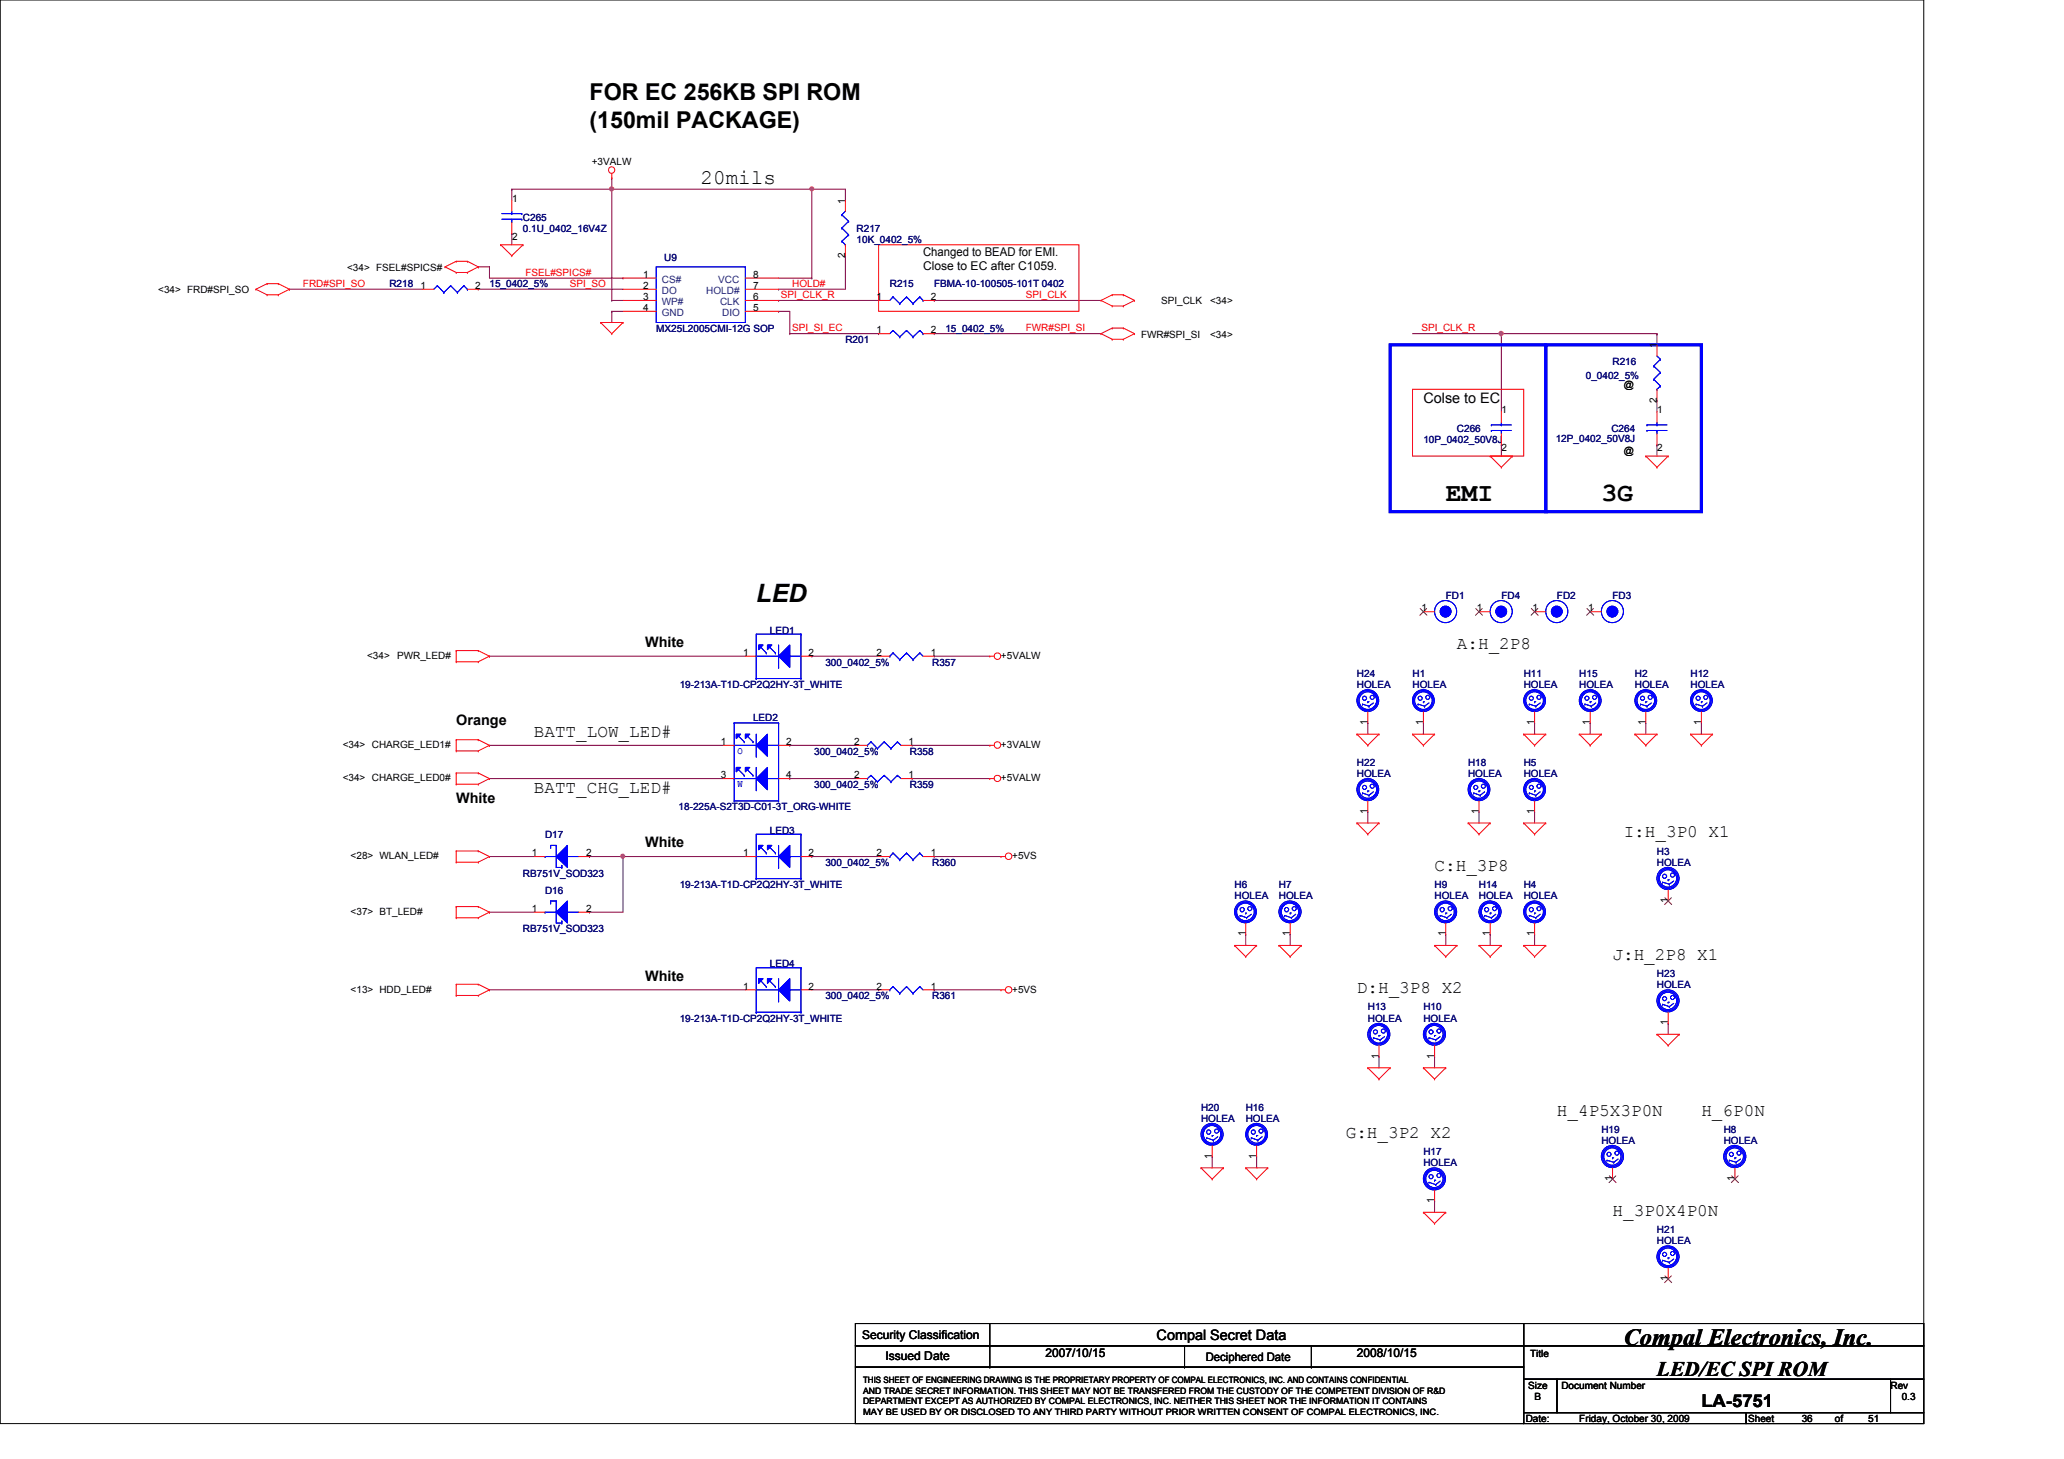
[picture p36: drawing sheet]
<svg xmlns="http://www.w3.org/2000/svg" width="297mm" height="210mm" viewBox="0 0 297 210" stroke-linecap="round" stroke-linejoin="round" font-family="sans-serif">
<defs><g id="words">
<g font-size="3.8">
<text x="208.1" y="72">EMI</text>
<text x="230.5" y="72">3G</text>
</g>
<text font-size="3.6" x="108.8" y="86.6">LED</text>
<g font-size="3.3">
<text x="84.8" y="14.4">FOR EC 256KB SPI ROM</text>
<text x="84.8" y="18.4">(150mil PACKAGE)</text>
<text x="233.7" y="193.5">Compal Electronics, Inc.</text>
</g>
<g font-size="3">
<text x="100.8" y="26.4">20mils</text>
<text x="238.5" y="198">LED/EC SPI ROM</text>
</g>
<g font-size="2.5">
<text x="209.7" y="93.3">A:H_2P8</text>
<text x="76.8" y="106.1">BATT_LOW_LED#</text>
<text x="76.8" y="114.1">BATT_CHG_LED#</text>
<text x="206.5" y="125.3">C:H_3P8</text>
<text x="233.7" y="120.5">I:H_3P0 X1</text>
<text x="195.3" y="142.9">D:H_3P8 X2</text>
<text x="232.1" y="138.1">J:H_2P8 X1</text>
<text x="224.1" y="160.5">H_4P5X3P0N</text>
<text x="244.9" y="160.5">H_6P0N</text>
<text x="193.7" y="163.7">G:H_3P2 X2</text>
<text x="232.1" y="174.9">H_3P0X4P0N</text>
<text x="244.9" y="202.4">LA-5751</text>
</g>
<g font-size="2.1">
<text x="204.8" y="57.9">Colse to EC</text>
<text x="92.8" y="93.1">White</text>
<text x="65.7" y="104.3">Orange</text>
<text x="65.7" y="115.5">White</text>
<text x="92.8" y="121.9">White</text>
<text x="92.8" y="141.1">White</text>
<text x="166.5" y="192.8">Compal Secret Data</text>
</g>
<g font-size="1.7">
<text x="132.8" y="36.8">Changed to BEAD for EMI.</text>
<text x="132.8" y="38.9">Close to EC after C1059.</text>
<text x="124.1" y="192.7">Security Classification</text>
<text x="127.4" y="195.7">Issued Date</text>
<text x="150.4" y="195.2">2007/10/15</text>
<text x="173.5" y="195.8">Deciphered Date</text>
<text x="195.3" y="195.2">2008/10/15</text>
</g>
<g font-size="1.4">
<text x="85.2" y="23.7">+3VALW</text>
<text x="73.7" y="29">1</text>
<text x="121.6" y="29.3" transform="rotate(-90 121.6 29.3)">1</text>
<text x="73.7" y="34.5">2</text>
<text x="50" y="38.9">&lt;34&gt; FSEL#SPICS#</text>
<text x="60.5" y="41.6">1</text>
<text x="68.4" y="41.6">2</text>
<text x="92.5" y="41.6">2</text>
<text x="92.5" y="40">1</text>
<text x="108.4" y="40">8</text>
<text x="108.4" y="41.6">7</text>
<text x="121.6" y="37.1" transform="rotate(-90 121.6 37.1)">2</text>
<text x="22.8" y="42.2">&lt;34&gt; FRD#SPI_SO</text>
<text x="92.5" y="44.7">4</text>
<text x="92.5" y="43.2">3</text>
<text x="108.4" y="43.2">6</text>
<text x="108.4" y="44.7">5</text>
<text x="126.2" y="48">1</text>
<text x="126.2" y="43.2">1</text>
<text x="133.9" y="48">2</text>
<text x="133.9" y="43.2">2</text>
<text x="167.1" y="43.8">SPI_CLK</text>
<text x="174.2" y="43.8">&lt;34&gt;</text>
<text x="164.2" y="48.6">FWR#SPI_SI</text>
<text x="174.2" y="48.6">&lt;34&gt;</text>
<text x="238.4" y="50.1" transform="rotate(-90 238.4 50.1)">1</text>
<text x="216.1" y="59.4">1</text>
<text x="233.7" y="55.8">@</text>
<text x="238.4" y="57.9" transform="rotate(-90 238.4 57.9)">2</text>
<text x="238.5" y="59.4">1</text>
<text x="216.1" y="64.9">2</text>
<text x="233.7" y="65.4">@</text>
<text x="238.5" y="64.9">2</text>
<text x="204.6" y="88">1</text>
<text x="212.6" y="88">1</text>
<text x="220.6" y="88">1</text>
<text x="228.6" y="88">1</text>
<text x="52.8" y="94.8">&lt;34&gt;</text>
<text x="57.1" y="94.8">PWR_LED#</text>
<text x="106.9" y="94.4">1</text>
<text x="116.4" y="94.4">2</text>
<text x="126.2" y="94.4">2</text>
<text x="133.9" y="94.4">1</text>
<text x="144.1" y="94.8">+5VALW</text>
<text x="49.3" y="107.6">&lt;34&gt; CHARGE_LED1#</text>
<text x="103.8" y="107.2">1</text>
<text x="113.2" y="107.2">2</text>
<text x="122.9" y="107.2">2</text>
<text x="130.8" y="107.2">1</text>
<text x="144.1" y="107.6">+3VALW</text>
<text x="196.8" y="104.3" transform="rotate(-90 196.8 104.3)">1</text>
<text x="204.8" y="104.3" transform="rotate(-90 204.8 104.3)">1</text>
<text x="220.8" y="104.3" transform="rotate(-90 220.8 104.3)">1</text>
<text x="228.8" y="104.3" transform="rotate(-90 228.8 104.3)">1</text>
<text x="236.8" y="104.3" transform="rotate(-90 236.8 104.3)">1</text>
<text x="244.8" y="104.3" transform="rotate(-90 244.8 104.3)">1</text>
<text x="49.3" y="112.4">&lt;34&gt; CHARGE_LED0#</text>
<text x="103.8" y="112">3</text>
<text x="113.2" y="112">4</text>
<text x="122.9" y="112">2</text>
<text x="130.8" y="112">1</text>
<text x="144.1" y="112.4">+5VALW</text>
<text x="196.8" y="117.1" transform="rotate(-90 196.8 117.1)">1</text>
<text x="212.8" y="117.1" transform="rotate(-90 212.8 117.1)">1</text>
<text x="220.8" y="117.1" transform="rotate(-90 220.8 117.1)">1</text>
<text x="50.5" y="123.6">&lt;28&gt; WLAN_LED#</text>
<text x="76.5" y="123.2">1</text>
<text x="84.4" y="123.2">2</text>
<text x="106.9" y="123.2">1</text>
<text x="116.4" y="123.2">2</text>
<text x="126.2" y="123.2">2</text>
<text x="133.9" y="123.2">1</text>
<text x="145.7" y="123.6">+5VS</text>
<text x="50.5" y="131.6">&lt;37&gt; BT_LED#</text>
<text x="76.5" y="131.2">1</text>
<text x="84.4" y="131.2">2</text>
<text x="240" y="129.9" transform="rotate(-90 240 129.9)">1</text>
<text x="179.2" y="134.7" transform="rotate(-90 179.2 134.7)">1</text>
<text x="185.6" y="134.7" transform="rotate(-90 185.6 134.7)">1</text>
<text x="208" y="134.7" transform="rotate(-90 208 134.7)">1</text>
<text x="214.4" y="134.7" transform="rotate(-90 214.4 134.7)">1</text>
<text x="220.8" y="134.7" transform="rotate(-90 220.8 134.7)">1</text>
<text x="50.5" y="142.8">&lt;13&gt; HDD_LED#</text>
<text x="106.9" y="142.4">1</text>
<text x="116.4" y="142.4">2</text>
<text x="126.2" y="142.4">2</text>
<text x="133.9" y="142.4">1</text>
<text x="145.7" y="142.8">+5VS</text>
<text x="240" y="147.5" transform="rotate(-90 240 147.5)">1</text>
<text x="198.4" y="152.3" transform="rotate(-90 198.4 152.3)">1</text>
<text x="206.4" y="152.3" transform="rotate(-90 206.4 152.3)">1</text>
<text x="174.4" y="166.7" transform="rotate(-90 174.4 166.7)">1</text>
<text x="180.8" y="166.7" transform="rotate(-90 180.8 166.7)">1</text>
<text x="206.4" y="173.1" transform="rotate(-90 206.4 173.1)">1</text>
<text x="232" y="169.9" transform="rotate(-90 232 169.9)">1</text>
<text x="249.6" y="169.9" transform="rotate(-90 249.6 169.9)">1</text>
<text x="240" y="184.3" transform="rotate(-90 240 184.3)">1</text>
<text x="220.2" y="195.2">Title</text>
<text x="219.9" y="199.8">Size</text>
<text x="220.8" y="201.4">B</text>
<text x="224.7" y="199.8">Document Number</text>
<text x="272.1" y="199.8">Rev</text>
<text x="273.7" y="201.4">0.3</text>
<text x="219.6" y="204.6">Date:</text>
<text x="227.3" y="204.6">Friday, October 30, 2009</text>
<text x="251.6" y="204.6">Sheet</text>
<text x="259.3" y="204.6">36</text>
<text x="264.1" y="204.6">of</text>
<text x="268.9" y="204.6">51</text>
</g>
<g font-size="1.4" fill="#000080">
<text x="75.3" y="31.7">C265</text>
<text x="75.3" y="33.4">0.1U_0402_16V4Z</text>
<text x="123.3" y="33.4">R217</text>
<text x="123.3" y="35">10K_0402_5%</text>
<text x="56" y="41.4">R218</text>
<text x="70.4" y="41.4">15_0402_5%</text>
<text x="95.6" y="37.5">U9</text>
<text x="128.1" y="41.4">R215</text>
<text x="134.4" y="41.4">FBMA-10-100505-101T 0402</text>
<text x="94.4" y="47.8">MX25L2005CMI-12G SOP</text>
<text x="136.1" y="47.8">15_0402_5%</text>
<text x="121.7" y="49.4">R201</text>
<text x="232.1" y="52.6">R216</text>
<text x="228.2" y="54.5">0_0402_5%</text>
<text x="204.8" y="63.8">10P_0402_50V8J</text>
<text x="209.7" y="62.1">C266</text>
<text x="223.9" y="63.6">12P_0402_50V8J</text>
<text x="231.9" y="62.1">C264</text>
<text x="208.1" y="86.1">FD1</text>
<text x="216.1" y="86.1">FD4</text>
<text x="224.1" y="86.1">FD2</text>
<text x="232.1" y="86.1">FD3</text>
<text x="110.8" y="91.1">LED1</text>
<text x="118.8" y="95.8">300_0402_5%</text>
<text x="134.2" y="95.8">R357</text>
<text x="97.8" y="99">19-213A-T1D-CP2Q2HY-3T_WHITE</text>
<text x="195.3" y="97.4">H24</text>
<text x="195.3" y="99">HOLEA</text>
<text x="203.3" y="97.4">H1</text>
<text x="203.3" y="99">HOLEA</text>
<text x="219.3" y="97.4">H11</text>
<text x="219.3" y="99">HOLEA</text>
<text x="227.3" y="97.4">H15</text>
<text x="227.3" y="99">HOLEA</text>
<text x="235.3" y="97.4">H2</text>
<text x="235.3" y="99">HOLEA</text>
<text x="243.3" y="97.4">H12</text>
<text x="243.3" y="99">HOLEA</text>
<text x="108.4" y="103.8">LED2</text>
<text x="117.2" y="113.4">300_0402_5%</text>
<text x="117.2" y="108.6">300_0402_5%</text>
<text x="130.9" y="113.4">R359</text>
<text x="130.9" y="108.6">R358</text>
<text x="195.3" y="110.2">H22</text>
<text x="195.3" y="111.8">HOLEA</text>
<text x="211.3" y="110.2">H18</text>
<text x="211.3" y="111.8">HOLEA</text>
<text x="219.3" y="110.2">H5</text>
<text x="219.3" y="111.8">HOLEA</text>
<text x="97.7" y="116.6">18-225A-S2T3D-C01-3T_ORG-WHITE</text>
<text x="110.8" y="119.9">LED3</text>
<text x="78.4" y="120.6">D17</text>
<text x="118.8" y="124.6">300_0402_5%</text>
<text x="134.2" y="124.6">R360</text>
<text x="238.5" y="123">H3</text>
<text x="238.5" y="124.6">HOLEA</text>
<text x="75.3" y="126.2">RB751V_SOD323</text>
<text x="78.4" y="128.6">D16</text>
<text x="97.8" y="127.8">19-213A-T1D-CP2Q2HY-3T_WHITE</text>
<text x="177.7" y="127.8">H6</text>
<text x="177.7" y="129.4">HOLEA</text>
<text x="184.1" y="127.8">H7</text>
<text x="184.1" y="129.4">HOLEA</text>
<text x="206.5" y="127.8">H9</text>
<text x="206.5" y="129.4">HOLEA</text>
<text x="212.8" y="127.8">H14</text>
<text x="212.8" y="129.4">HOLEA</text>
<text x="219.3" y="127.8">H4</text>
<text x="219.3" y="129.4">HOLEA</text>
<text x="75.3" y="134.2">RB751V_SOD323</text>
<text x="110.8" y="139.1">LED4</text>
<text x="118.8" y="143.8">300_0402_5%</text>
<text x="134.2" y="143.8">R361</text>
<text x="238.5" y="140.6">H23</text>
<text x="238.5" y="142.2">HOLEA</text>
<text x="97.8" y="147">19-213A-T1D-CP2Q2HY-3T_WHITE</text>
<text x="196.8" y="145.4">H13</text>
<text x="196.8" y="147">HOLEA</text>
<text x="204.8" y="145.4">H10</text>
<text x="204.8" y="147">HOLEA</text>
<text x="172.8" y="159.8">H20</text>
<text x="172.8" y="161.4">HOLEA</text>
<text x="179.3" y="159.8">H16</text>
<text x="179.3" y="161.4">HOLEA</text>
<text x="204.8" y="166.2">H17</text>
<text x="204.8" y="167.8">HOLEA</text>
<text x="230.5" y="163">H19</text>
<text x="230.5" y="164.6">HOLEA</text>
<text x="248.1" y="163">H8</text>
<text x="248.1" y="164.6">HOLEA</text>
<text x="238.5" y="177.4">H21</text>
<text x="238.5" y="179">HOLEA</text>
</g>
<g font-size="1.4" fill="#f00">
<text x="43.6" y="41.3">FRD#SPI_SO</text>
<text x="75.6" y="39.7">FSEL#SPICS#</text>
<text x="82" y="41.3">SPI_SO</text>
<text x="114" y="41.3">HOLD#</text>
<text x="112.4" y="42.9">SPI_CLK_R</text>
<text x="114" y="47.7">SPI_SI_EC</text>
<text x="147.6" y="47.7">FWR#SPI_SI</text>
<text x="147.6" y="42.9">SPI_CLK</text>
<text x="204.6" y="47.7">SPI_CLK_R</text>
</g>
<g font-size="1.4" fill="#004080">
<text x="95.2" y="40.7">CS#</text>
<text x="103.4" y="40.7">VCC</text>
<text x="95.2" y="45.5">GND</text>
<text x="95.2" y="43.9">WP#</text>
<text x="95.2" y="42.3">DO</text>
<text x="101.6" y="42.3">HOLD#</text>
<text x="103.6" y="43.9">CLK</text>
<text x="103.9" y="45.5">DIO</text>
</g>
<g font-size="1.4" fill="#00f">
<text x="106.1" y="108.4">O</text>
<text x="106.1" y="113.2">W</text>
</g>
<g font-size="1.3">
<text x="124.2" y="199">THIS SHEET OF ENGINEERING DRAWING IS THE PROPRIETARY PROPERTY OF COMPAL ELECTRONICS, INC. AND CONTAINS CONFIDENTIAL</text>
<text x="124.2" y="200.5">AND TRADE SECRET INFORMATION. THIS SHEET MAY NOT BE TRANSFERED FROM THE CUSTODY OF THE COMPETENT DIVISION OF R&amp;D</text>
<text x="124.2" y="202">DEPARTMENT EXCEPT AS AUTHORIZED BY COMPAL ELECTRONICS, INC. NEITHER THIS SHEET NOR THE INFORMATION IT CONTAINS</text>
<text x="124.2" y="203.5">MAY BE USED BY OR DISCLOSED TO ANY THIRD PARTY WITHOUT PRIOR WRITTEN CONSENT OF COMPAL ELECTRONICS, INC.</text>
</g>
</g></defs>
<path d="M0 0h276.9v204.8h-276.9z" fill="none" stroke="#000" stroke-width=".14"/>
<path d="M116.8 27.2h.1M116.8 27.2h4.9M112.1 44.8h.1M112.1 44.8h1.6M134.4 48h.1M134.4 48h24.1" fill="none" stroke="#800040" stroke-width=".14"/>
<circle cx="116.8" cy="27.2" r=".3" fill="#f0f"/>
<circle cx="116.8" cy="27.2" r=".3" fill="none" stroke="#f0f" stroke-width=".14"/>
<path d="M73.7 27.2h.1M73.7 27.2v1.6M88 25.6h.1M88 25.6v1.6h-14.3M88 44.8h.1M88 44.8v1.6" fill="none" stroke="#800040" stroke-width=".14"/>
<circle cx="88" cy="27.2" r=".31" fill="#f0f"/>
<circle cx="88" cy="27.2" r=".31" fill="none" stroke="#f0f" stroke-width=".14"/>
<g fill="none" stroke="#800040" stroke-width=".14">
<path d="M68.8 38.4h.1M68.8 38.4h1.6M73.7 33.6h.1M73.7 33.6v1.6M88 27.2h.1M88 27.2v16M88 27.2h28.8M116.8 27.2h.1M116.8 27.2v12.8M121.7 36.8h.1M121.7 27.2h.1M121.7 27.2v1.6"/>
<path d="M121.7 36.8v4.8h-9.6M41.7 41.6h.1M41.7 41.6h19.1M68.8 41.6h.1M68.8 41.6h20.9M88 43.2h.1M88 43.2h1.7M112.1 43.2h.1M112.1 41.6h.1M112.1 43.2h14.3M112.1 40h4.7M116.8 40h.1"/>
<path d="M134.4 43.2h.1M134.4 43.2h24.1M203.3 48h35.2M216.1 48h.1M216.1 48v11.2M238.5 57.6h.1M238.5 48h.1M238.5 48v1.6M238.5 57.6v1.6M216.1 64h.1M216.1 64v1.6M238.5 64h.1"/>
<path d="M238.5 64v1.6M134.4 123.2h.1M134.4 123.2h9.7"/>
</g>
<circle cx="216" cy="48" r=".32" fill="#f0f"/>
<circle cx="216" cy="48" r=".32" fill="none" stroke="#f0f" stroke-width=".14"/>
<g fill="none" stroke="#800040" stroke-width=".14">
<path d="M70.4 38.4h.1M70.4 38.4v1.6h19.3M89.7 40h.1M196.8 116.8h.1M196.8 116.8v1.6M212.8 116.8h.1M212.8 116.8v1.6M220.8 116.8h.1M220.8 116.8v1.6M70.4 123.2h.1M70.4 131.2h.1M70.4 123.2h6.4"/>
<path d="M70.4 131.2h6.4M89.7 123.2h.1M89.7 123.2h17.6M179.3 134.4h.1M179.3 134.4v1.6M185.7 134.4h.1M185.7 134.4v1.6M208.1 134.4h.1M208.1 134.4v1.6M214.5 134.4h.1M214.5 134.4v1.6M198.5 152h.1"/>
<path d="M198.5 152v1.6M206.5 152h.1M206.5 152v1.6M240.1 147.2h.1M240.1 147.2v1.6M206.5 172.8h.1M206.5 172.8v1.6"/>
</g>
<circle cx="89.6" cy="123.2" r=".3" fill="#f0f"/>
<circle cx="89.6" cy="123.2" r=".3" fill="none" stroke="#f0f" stroke-width=".14"/>
<g fill="none" stroke="#800040" stroke-width=".14">
<path d="M88 44.8h.1M88 44.8h1.7M113.7 48h.1M113.7 44.8v3.2M113.7 48h12.7M126.4 48h.1M70.4 94.4h.1M70.4 94.4h36.9M116.8 94.4h.1M116.8 94.4h9.6M134.4 94.4h.1M134.4 94.4h8"/>
<path d="M70.4 112h.1M70.4 107.2h.1M70.4 112h33.7M70.4 107.2h33.7M113.7 112h.1M113.7 107.2h.1M113.7 112h9.6M113.7 107.2h9.6M131.3 107.2h.1M131.3 112h.1M131.3 112h11.1M131.3 107.2h11.1"/>
<path d="M196.8 104h.1M196.8 104v1.6M204.8 104h.1M204.8 104v1.6M220.8 104h.1M220.8 104v1.6M228.9 104h.1M228.9 104v1.6M236.9 104h.1M236.9 104v1.6M244.9 104h.1M244.9 104v1.6"/>
<path d="M84.8 131.2h.1M84.8 123.2h.1M84.8 123.2h4.9M89.7 123.2h.1M89.7 123.2v8h-4.9M116.8 123.2h.1M116.8 123.2h9.6M220.8 134.4h.1M220.8 134.4v1.6M70.4 142.4h.1M70.4 142.4h36.9M116.8 142.4h9.6"/>
<path d="M126.4 142.4h.1M134.4 142.4h.1M134.4 142.4h9.7M174.5 166.4h.1M174.5 166.4v1.6M180.8 166.4h.1M180.8 166.4v1.6"/>
</g>
<g fill="none" stroke="#f00" stroke-width=".14">
<path d="M64 38.4h.1M64 38.4l1.7 .8M65.7 37.6h.1M65.7 39.2h.1M65.7 37.6l-1.7 .8M65.7 37.6h1.6M65.7 39.2h1.6M67.3 37.6h.1M67.3 39.2h.1M67.3 37.6l1.5 .8M68.8 38.4h.1M68.8 38.4l-1.5 .8"/>
<path d="M72 35.2h.1M72 35.2h3.3M72 35.2l1.7 1.6M73.7 36.8h.1M73.7 28.8v1.6M73.7 32v1.6M75.3 35.2h.1M75.3 35.2l-1.6 1.6M88 25.6h.1M88 25v.6M126.4 35.2h28.9v9.6h-28.9zM36.8 41.6h.1"/>
<path d="M36.8 41.6l1.6 .8M38.4 40.8h.1M38.4 42.4h.1M38.4 42.4h1.6M38.4 40.8l-1.6 .8M38.4 40.8h1.6M40 40.8h.1M40 42.4h.1M40 40.8l1.7 .8M41.7 41.6h.1M41.7 41.6l-1.7 .8M86.4 46.4h.1"/>
<path d="M86.4 46.4h3.3M86.4 46.4l1.6 1.6M88 48h.1M89.7 46.4h.1M89.7 46.4l-1.7 1.6M158.5 48h.1M158.5 43.2h.1M158.5 48l1.6 .8M158.5 43.2l1.6 .8M160.1 47.2h.1M160.1 48.8h.1M160.1 42.4h.1"/>
<path d="M160.1 44h.1M160.1 47.2h1.6M160.1 47.2l-1.6 .8M160.1 48.8h1.6M160.1 42.4h1.6M160.1 42.4l-1.6 .8M160.1 44h1.6M161.7 47.2h.1M161.7 48.8h.1M161.7 42.4h.1M161.7 44h.1M161.7 47.2l1.6 .8"/>
<path d="M161.7 42.4l1.6 .8M163.3 48h.1M163.3 43.2h.1M163.3 48l-1.6 .8M163.3 43.2l-1.6 .8M203.3 56h16v9.6h-16zM238.5 49.6v1.6M238.5 56v1.6M214.5 65.6h.1M214.5 65.6h3.2M214.5 65.6l1.6 1.6M216.1 67.2h.1"/>
<path d="M217.7 65.6h.1M217.7 65.6l-1.6 1.6M236.9 65.6h.1M236.9 65.6h3.2M236.9 65.6l1.6 1.6M238.5 67.2h.1M240.1 65.6h.1M240.1 65.6l-1.6 1.6M65.7 93.6h.1M65.7 95.2h.1M65.7 93.6v1.6M65.7 95.2h3.1"/>
<path d="M65.7 93.6h3.1M68.8 95.2h.1M68.8 93.6h.1M68.8 93.6l1.6 .8M70.4 94.4h.1M70.4 94.4l-1.6 .8M142.4 94.4h.1M142.4 94.4h.7M65.7 106.4h.1M65.7 108h.1M65.7 111.2h.1M65.7 112.8h.1"/>
<path d="M65.7 106.4v1.6M65.7 111.2v1.6M65.7 108h3.1M65.7 106.4h3.1M65.7 112.8h3.1M65.7 111.2h3.1M68.8 108h.1M68.8 106.4h.1M68.8 112.8h.1M68.8 111.2h.1M68.8 106.4l1.6 .8M68.8 111.2l1.6 .8"/>
<path d="M70.4 107.2h.1M70.4 112h.1M70.4 107.2l-1.6 .8M70.4 112l-1.6 .8M142.4 107.2h.1M142.4 112h.1M142.4 107.2h.7M142.4 112h.7M195.3 118.4h.1M195.3 105.6h.1M195.3 105.6h3.2M195.3 118.4h3.2"/>
<path d="M195.3 118.4l1.5 1.6M195.3 105.6l1.5 1.6M196.8 107.2h.1M198.5 118.4h.1M198.5 105.6h.1M198.5 118.4l-1.7 1.6M198.5 105.6l-1.7 1.6M203.3 105.6h.1M203.3 105.6h3.2M203.3 105.6l1.5 1.6M204.8 107.2h.1M206.5 105.6h.1"/>
<path d="M206.5 105.6l-1.7 1.6M211.3 118.4h.1M211.3 118.4h3.2M211.3 118.4l1.5 1.6M214.5 118.4h.1M214.5 118.4l-1.7 1.6M219.3 105.6h.1M219.3 118.4h.1M219.3 105.6h3.2M219.3 105.6l1.5 1.6M219.3 118.4h3.2M219.3 118.4l1.5 1.6"/>
<path d="M220.8 107.2h.1M222.5 105.6h.1M222.5 118.4h.1M222.5 105.6l-1.7 1.6M222.5 118.4l-1.7 1.6M227.3 105.6h.1M227.3 105.6h3.2M227.3 105.6l1.6 1.6M228.9 107.2h.1M230.5 105.6h.1M230.5 105.6l-1.6 1.6M235.3 105.6h.1"/>
<path d="M235.3 105.6h3.2M235.3 105.6l1.6 1.6M236.9 107.2h.1M236.9 102.4v1.6M238.5 105.6h.1M238.5 105.6l-1.6 1.6M243.3 105.6h.1M243.3 105.6h3.2M243.3 105.6l1.6 1.6M244.9 107.2h.1M246.5 105.6h.1M246.5 105.6l-1.6 1.6"/>
<path d="M65.7 130.4h.1M65.7 132h.1M65.7 122.4h.1M65.7 124h.1M65.7 122.4v1.6M65.7 130.4v1.6M65.7 132h3.1M65.7 130.4h3.1M65.7 124h3.1M65.7 122.4h3.1M68.8 132h.1M68.8 130.4h.1"/>
<path d="M68.8 124h.1M68.8 122.4h.1M68.8 130.4l1.6 .8M68.8 122.4l1.6 .8M70.4 131.2h.1M70.4 123.2h.1M70.4 131.2l-1.6 .8M70.4 123.2l-1.6 .8M144.1 123.2h.1M144.1 123.2h.6M177.7 136h.1M177.7 136h3.1"/>
<path d="M177.7 136l1.6 1.6M179.3 137.6h.1M180.8 136h.1M180.8 136l-1.5 1.6M184.1 136h.1M184.1 136h3.2M184.1 136l1.6 1.6M185.7 137.6h.1M185.7 132.8v1.6M187.3 136h.1M187.3 136l-1.6 1.6M196.8 120h.1"/>
<path d="M206.5 136h.1M206.5 136h3.2M206.5 136l1.6 1.6M208.1 137.6h.1M209.7 136h.1M209.7 136l-1.6 1.6M212.8 136h.1M212.8 120h.1M212.8 136h3.3M212.8 136l1.7 1.6M214.5 137.6h.1M214.5 132.8v1.6"/>
<path d="M216.1 136h.1M216.1 136l-1.6 1.6M219.3 136h.1M219.3 136h3.2M219.3 136l1.5 1.6M220.8 137.6h.1M220.8 120h.1M222.5 136h.1M222.5 136l-1.7 1.6M65.7 141.6h.1M65.7 143.2h.1M65.7 143.2h3.1"/>
<path d="M65.7 141.6h3.1M65.7 141.6v1.6M68.8 143.2h.1M68.8 141.6h.1M68.8 141.6l1.6 .8M70.4 142.4h.1M70.4 142.4l-1.6 .8M126.4 142.4h1.7M132.8 142.4h1.6M144.1 142.4h.1M144.1 142.4h.6M196.8 153.6h.1"/>
<path d="M196.8 153.6h3.3M196.8 153.6l1.7 1.6M198.5 155.2h.1M200.1 153.6h.1M200.1 153.6l-1.6 1.6M204.8 153.6h.1M204.8 153.6h3.3M204.8 153.6l1.7 1.6M206.5 155.2h.1M208.1 153.6h.1M208.1 153.6l-1.6 1.6M238.5 148.8h.1"/>
<path d="M238.5 148.8h3.2M238.5 148.8l1.6 1.6M240.1 150.4h.1M241.7 148.8h.1M241.7 148.8l-1.6 1.6M172.8 168h.1M172.8 168h3.3M172.8 168l1.7 1.6M174.5 169.6h.1M176.1 168h.1M176.1 168l-1.6 1.6M179.3 168h.1"/>
<path d="M179.3 168h3.2M179.3 168l1.5 1.6M180.8 169.6h.1M182.5 168h.1M182.5 168l-1.7 1.6M204.8 174.4h.1M204.8 174.4h3.3M204.8 174.4l1.7 1.6M206.5 176h.1M208.1 174.4h.1M208.1 174.4l-1.6 1.6"/>
<circle cx="88" cy="24.5" r=".46"/>
<circle cx="143.5" cy="94.4" r=".47"/>
<circle cx="143.5" cy="107.2" r=".47"/>
<circle cx="143.6" cy="112" r=".46"/>
<circle cx="145.1" cy="123.2" r=".47"/>
<circle cx="145.1" cy="142.4" r=".47"/>
</g>
<g fill="none" stroke="#000" stroke-width=".14">
<path d="M123.1 190.4h96.2v3.2h-96.2zM123.1 193.6h96.2v3.1h-96.2zM123.1 196.7h96.2v8.1h-96.2zM142.4 193.6h.1M142.4 196.7h.1M142.4 190.4v6.3M170.5 196.7h.1M170.5 193.6v3.1M188.7 196.7h.1M188.7 193.6v3.1M219.3 190.4h57.6v3.2h-57.6zM219.3 193.6h57.6v4.8h-57.6z"/>
<path d="M219.3 198.4h4.8v4.8h-4.8zM224.1 198.4h48v4.8h-48zM272.1 198.4h4.8v4.8h-4.8zM219.3 203.2h32v1.6h-32zM251.3 203.2h25.6v1.6h-25.6z"/>
</g>
<path d="M200.1 49.6h22.4v24h-22.4zM222.5 49.6h22.4v24h-22.4z" fill="none" stroke="#00f" stroke-width=".47"/>
<g fill="none" stroke="#00f" stroke-width=".14">
<path d="M72.2 31.5h2.9M72.2 30.7h2.9M73.7 30.7h.1M73.7 31.5h.1M73.7 30.4v.3M73.7 31.5v.5M75.1 31.5h.1M75.1 30.7h.1M238 52.7h.1M238 54.6h.1M238 52.7l1 .9M238 54.6l1 .9"/>
<path d="M238.5 56h.1M238.5 51.2l.5 .5M239 51.7h.1M239 53.6h.1M239 55.5h.1M239 51.7l-1 1M239 53.6l-1 1M239 55.5l-.5 .5M236.1 101.3h.1M236.1 101.3l.9 .3M236.9 101h.1M237 101.6h.1"/>
<path d="M237.7 101.1l-.7 .5M184.9 131.7h.1M184.9 131.7l.9 .3M185.7 131.4h.1M185.8 132h.1M186.5 131.5l-.7 .5M213.7 131.7h.1M213.7 131.7l.9 .3M214.5 131.4h.1M214.6 132h.1M215.3 131.5l-.7 .5M128.1 142.4h.1"/>
<path d="M128.5 141.9h.1M128.5 141.9l1 1M128.5 141.9l-.4 .5M129.5 142.9h.1M130.5 141.9h.1M130.5 141.9l.9 1M130.5 141.9l-1 1M131.4 142.9h.1M132.4 141.9h.1M132.4 141.9l.4 .5M132.4 141.9l-1 1"/>
<circle cx="236.4" cy="100.5" r=".3"/>
<circle cx="236.8" cy="100.8" r="1.43"/>
<circle cx="236.8" cy="100.8" r="1.57"/>
<circle cx="236.9" cy="100.8" r="1.27"/>
<circle cx="237.5" cy="100.3" r=".3"/>
<circle cx="185.2" cy="130.9" r=".31"/>
<circle cx="185.6" cy="131.2" r="1.26"/>
<circle cx="185.6" cy="131.2" r="1.43"/>
<circle cx="185.7" cy="131.2" r="1.58"/>
<circle cx="186.3" cy="130.7" r=".3"/>
<circle cx="213.9" cy="130.9" r=".31"/>
<circle cx="214.4" cy="131.2" r="1.26"/>
<circle cx="214.4" cy="131.2" r="1.43"/>
<circle cx="214.4" cy="131.2" r="1.58"/>
<circle cx="215.1" cy="130.7" r=".3"/>
</g>
<path d="M80 131.2l1.7-1.6v3.2z" fill="#00f"/>
<g fill="none" stroke="#00f" stroke-width=".14">
<path d="M78.4 131.2h.1M78.4 131.2h1.6M79.2 129.6h.1M79.2 129.9h.1M79.2 129.6h.8M79.2 129.6v.3M80 131.2l1.7-1.6v3.2zM80 129.6h.1M80 129.6v3.2h.9M80.9 132.8h.1M80.9 132.5h.1M80.9 132.5v.3"/>
<path d="M81.7 131.2h.1M81.7 131.2h1.6"/>
</g>
<path d="M80 131.2l1.7-1.6v3.2z" fill="#00f"/>
<g fill="none" stroke="#00f" stroke-width=".14">
<path d="M214.6 61.9h.1M214.6 61.1h.1M214.6 61.9h2.9M214.6 61.1h2.9M216.1 61.1h.1M216.1 61.9h.1M216.1 60.8v.3M216.1 61.9v.5M212.1 114.1h.1M212.1 114.1l.9 .3M212.8 113.8h.1M212.8 113.8h.2"/>
<path d="M213 114.4h.1M213.7 113.9l-.7 .5M220.1 101.3h.1M220.1 101.3l.9 .3M220.8 101h.1M220.8 101h.2M221 101.6h.1M221.7 101.1l-.7 .5M78.4 131.2h.1M78.4 131.2h1.6M79.2 129.6h.1M79.2 129.9h.1"/>
<path d="M79.2 129.6h.8M79.2 129.6v.3M80 131.2l1.7-1.6v3.2zM80 129.6h.1M80 129.6v3.2h.9M80.9 132.8h.1M80.9 132.5h.1M80.9 132.5v.3M81.7 131.2h.1M81.7 131.2h1.6M178.5 131.7h.1M178.5 131.7l.9 .3"/>
<path d="M179.3 131.4h.1M179.4 132h.1M180.1 131.5l-.7 .5M180.1 163.7h.1M180.1 163.7l.9 .3M180.8 163.4h.1M180.8 163.4h.2M181 164h.1M181.6 163.5l-.6 .5"/>
<circle cx="212.4" cy="113.3" r=".3"/>
<circle cx="212.8" cy="113.6" r="1.43"/>
<circle cx="212.8" cy="113.6" r="1.58"/>
<circle cx="212.9" cy="113.6" r="1.26"/>
<circle cx="213.5" cy="113.1" r=".3"/>
<circle cx="220.4" cy="100.5" r=".3"/>
<circle cx="220.8" cy="100.8" r="1.43"/>
<circle cx="220.8" cy="100.8" r="1.57"/>
<circle cx="220.8" cy="100.8" r="1.27"/>
<circle cx="221.5" cy="100.3" r=".3"/>
<circle cx="178.8" cy="130.9" r=".31"/>
<circle cx="179.2" cy="131.2" r="1.57"/>
<circle cx="179.2" cy="131.2" r="1.27"/>
<circle cx="179.2" cy="131.2" r="1.43"/>
<circle cx="179.9" cy="130.7" r=".3"/>
<circle cx="180.4" cy="162.9" r=".31"/>
<circle cx="180.8" cy="163.2" r="1.43"/>
<circle cx="180.8" cy="163.2" r="1.57"/>
<circle cx="180.8" cy="163.2" r="1.27"/>
<circle cx="181.5" cy="162.7" r=".3"/>
</g>
<path d="M216.1 59.2v1.6M216.1 62.4v1.6M212.8 115.2v1.6M220.8 102.4v1.6M76.8 131.2h1.6M83.3 131.2h1.5M179.3 132.8v1.6M180.8 164.8v1.6" fill="none" stroke="#f00" stroke-width=".14"/>
<path d="M110.4 105.6v3.2l-1.6-1.6z" fill="#00f"/>
<path d="M110.4 105.6v3.2l-1.6-1.6z" fill="none" stroke="#00f" stroke-width=".14"/>
<path d="M107.3 105.6h.6l-.6 .7z" fill="#00f"/>
<path d="M107.3 105.6h.6l-.6 .7z" fill="none" stroke="#00f" stroke-width=".14"/>
<path d="M106 105.6h.6l-.6 .7z" fill="#00f"/>
<g fill="none" stroke="#00f" stroke-width=".14">
<path d="M105.7 107.2h.1M105.7 107.2h3.1M106 105.6h.6l-.6 .7zM106.3 105.9l.8 .8M107.1 106.7h.1M107.6 105.9l.8 .8M108.4 106.7h.1M108.8 108.8h.1M108.8 105.6v3.2M110.4 107.2h.1M110.4 112h.1M110.4 107.2h1.7"/>
<path d="M110.4 112h1.7"/>
</g>
<path d="M110.4 110.4v3.2l-1.6-1.6z" fill="#00f"/>
<path d="M105.7 112h.1M105.7 112h3.1M108.8 113.6h.1M108.8 110.4v3.2M110.4 110.4v3.2l-1.6-1.6z" fill="none" stroke="#00f" stroke-width=".14"/>
<path d="M107.3 110.4h.6l-.6 .6z" fill="#00f"/>
<path d="M107.3 110.4h.6l-.6 .6z" fill="none" stroke="#00f" stroke-width=".14"/>
<path d="M106 110.4h.6l-.6 .6z" fill="#00f"/>
<g fill="none" stroke="#00f" stroke-width=".14">
<path d="M105.7 104h.1M105.7 115.2h.1M105.7 104v11.2M105.7 115.2h6.4M105.7 104h6.4M106 110.4h.6l-.6 .6zM106.3 110.7l.8 .8M107.1 111.5h.1M107.6 110.7l.8 .8M108.4 111.5h.1M112.1 115.2h.1M112.1 104h.1"/>
<path d="M112.1 104v11.2"/>
</g>
<path d="M110.4 105.6v3.2l-1.6-1.6z" fill="#00f"/>
<path d="M110.4 105.6v3.2l-1.6-1.6z" fill="none" stroke="#00f" stroke-width=".14"/>
<path d="M107.3 105.6h.6l-.6 .7z" fill="#00f"/>
<path d="M107.3 105.6h.6l-.6 .7z" fill="none" stroke="#00f" stroke-width=".14"/>
<path d="M106 105.6h.6l-.6 .7z" fill="#00f"/>
<g fill="none" stroke="#00f" stroke-width=".14">
<path d="M105.7 107.2h.1M105.7 107.2h3.1M106 105.6h.6l-.6 .7zM106.3 105.9l.8 .8M107.1 106.7h.1M107.6 105.9l.8 .8M108.4 106.7h.1M108.8 108.8h.1M108.8 105.6v3.2M110.4 107.2h.1M110.4 112h.1M110.4 107.2h1.7"/>
<path d="M110.4 112h1.7"/>
</g>
<path d="M110.4 110.4v3.2l-1.6-1.6z" fill="#00f"/>
<path d="M105.7 112h.1M105.7 112h3.1M108.8 113.6h.1M108.8 110.4v3.2M110.4 110.4v3.2l-1.6-1.6z" fill="none" stroke="#00f" stroke-width=".14"/>
<path d="M107.3 110.4h.6l-.6 .6z" fill="#00f"/>
<path d="M107.3 110.4h.6l-.6 .6z" fill="none" stroke="#00f" stroke-width=".14"/>
<path d="M106 110.4h.6l-.6 .6z" fill="#00f"/>
<g fill="none" stroke="#00f" stroke-width=".14">
<path d="M237 61.9h.1M237 61.1h.1M237 61.9h2.9M237 61.1h2.9M238.5 61.1h.1M238.5 61.9h.1M238.5 60.8v.3M238.5 61.9v.5M105.7 104h.1M105.7 115.2h.1M105.7 104v11.2M105.7 115.2h6.4"/>
<path d="M105.7 104h6.4M106 110.4h.6l-.6 .6zM106.3 110.7l.8 .8M107.1 111.5h.1M107.6 110.7l.8 .8M108.4 111.5h.1M112.1 115.2h.1M112.1 104h.1M112.1 104v11.2M128.1 123.2h.1M128.5 122.7h.1M128.5 122.7l1 1"/>
<path d="M128.5 122.7l-.4 .5M129.5 123.7h.1M130.5 122.7h.1M130.5 122.7l.9 1M130.5 122.7l-1 1M131.4 123.7h.1M132.4 122.7h.1M132.4 122.7l.4 .5M132.4 122.7l-1 1M239.3 126.9h.1M239.3 126.9l.9 .3M240.1 126.6h.1"/>
<path d="M240.2 127.2h.1M240.9 126.7l-.7 .5M205.7 149.3h.1M205.7 149.3l.9 .3M206.5 149h.1M206.6 149.6h.1M207.3 149.1l-.7 .5M205.7 170.1h.1M205.7 170.1l.9 .3M206.5 169.8h.1M206.6 170.4h.1M207.3 169.9l-.7 .5"/>
<path d="M231.3 166.9h.1M231.3 166.9l.9 .3M232.1 166.6h.1M232.2 167.2h.1M232.9 166.8l-.7 .4"/>
<circle cx="239.6" cy="126.1" r=".3"/>
<circle cx="240" cy="126.4" r="1.6"/>
<circle cx="240" cy="126.4" r="1.43"/>
<circle cx="240" cy="126.4" r="1.25"/>
<circle cx="240.7" cy="125.9" r=".3"/>
<circle cx="205.9" cy="148.5" r=".3"/>
<circle cx="206.4" cy="148.8" r="1.26"/>
<circle cx="206.4" cy="148.8" r="1.43"/>
<circle cx="206.4" cy="148.8" r="1.58"/>
<circle cx="207.1" cy="148.3" r=".3"/>
<circle cx="205.9" cy="169.3" r=".3"/>
<circle cx="206.4" cy="169.6" r="1.6"/>
<circle cx="206.4" cy="169.6" r="1.43"/>
<circle cx="206.4" cy="169.6" r="1.25"/>
<circle cx="207.1" cy="169.1" r=".3"/>
<circle cx="231.6" cy="166.1" r=".3"/>
<circle cx="232" cy="166.4" r="1.6"/>
<circle cx="232" cy="166.4" r="1.43"/>
<circle cx="232" cy="166.4" r="1.25"/>
<circle cx="232.7" cy="165.9" r=".3"/>
</g>
<path d="M238.5 59.2v1.6M238.5 62.4v1.6M104.1 107.2h1.6M104.1 112h1.6M112.1 107.2h1.6M112.1 112h1.6M126.4 123.2h1.7M132.8 123.2h1.6M240.1 128v1.6M206.5 150.4v1.6M206.5 171.2v1.6M232.1 168v1.6" fill="none" stroke="#f00" stroke-width=".14"/>
<path d="M239.6 129.2l1 .9M240.5 129.2l-.9 .9M231.6 169.2l1 .9M232.5 169.2l-.9 .9" fill="none" stroke="#804000" stroke-width=".14"/>
<path d="M112.1 94.4l1.6-1.6v3.2z" fill="#00f"/>
<path d="M112.1 94.4l1.6-1.6v3.2z" fill="none" stroke="#00f" stroke-width=".14"/>
<path d="M110.4 92.8h.7l-.7 .7z" fill="#00f"/>
<path d="M110.4 92.8h.7l-.7 .7z" fill="none" stroke="#00f" stroke-width=".14"/>
<path d="M109.2 92.8h.6l-.6 .7z" fill="#00f"/>
<g fill="none" stroke="#00f" stroke-width=".14">
<path d="M108.8 94.4h.1M108.8 97.6h.1M108.8 94.4h3.3M108.8 97.6h6.5M109.2 92.8h.6l-.6 .7zM109.5 93.1l.8 .8M110.3 93.9h.1M110.8 93.1l.8 .8M111.6 93.9h.1M112.1 96h.1M112.1 92.8v3.2M113.7 94.4h.1"/>
<path d="M113.7 94.4h1.6M115.3 97.6h.1M115.3 91.2h.1M115.3 91.2v6.4M115.3 91.2h-6.5v6.4"/>
</g>
<path d="M112.1 94.4l1.6-1.6v3.2z" fill="#00f"/>
<path d="M112.1 94.4l1.6-1.6v3.2z" fill="none" stroke="#00f" stroke-width=".14"/>
<path d="M110.4 92.8h.7l-.7 .7z" fill="#00f"/>
<path d="M110.4 92.8h.7l-.7 .7z" fill="none" stroke="#00f" stroke-width=".14"/>
<path d="M109.2 92.8h.6l-.6 .7z" fill="#00f"/>
<g fill="none" stroke="#00f" stroke-width=".14">
<path d="M108.8 94.4h.1M108.8 97.6h.1M108.8 94.4h3.3M108.8 97.6h6.5M109.2 92.8h.6l-.6 .7zM109.5 93.1l.8 .8M110.3 93.9h.1M110.8 93.1l.8 .8M111.6 93.9h.1M112.1 96h.1M112.1 92.8v3.2M113.7 94.4h.1"/>
<path d="M113.7 94.4h1.6M115.3 97.6h.1M115.3 91.2h.1M115.3 91.2v6.4M115.3 91.2h-6.5v6.4M124.8 112h.1M125.3 111.5h.1M125.3 111.5l1 1M125.3 111.5l-.5 .5M126.3 112.5h.1M127.3 111.5h.1M127.3 111.5l.9 1"/>
<path d="M127.3 111.5l-1 1M128.2 112.5h.1M129.2 111.5h.1M129.2 111.5l.5 .5M129.2 111.5l-1 1M244.1 101.3h.1M244.1 101.3l.9 .3M244.9 101h.1M245 101.6h.1M245.7 101.1l-.7 .5"/>
<circle cx="244.4" cy="100.5" r=".3"/>
<circle cx="244.8" cy="100.8" r="1.43"/>
<circle cx="244.9" cy="100.8" r="1.57"/>
<circle cx="244.9" cy="100.8" r="1.27"/>
<circle cx="245.5" cy="100.3" r=".3"/>
</g>
<path d="M107.3 94.4h1.5M115.3 94.4h1.5M123.3 112h1.5M129.7 112h1.6M244.9 102.4v1.6" fill="none" stroke="#f00" stroke-width=".14"/>
<circle cx="216" cy="88" r=".78" fill="#00f"/>
<g fill="none" stroke="#00f" stroke-width=".14">
<circle cx="216" cy="88" r="1.6"/>
<circle cx="216" cy="88" r=".78"/>
</g>
<circle cx="216" cy="88" r=".78" fill="#00f"/>
<g fill="none" stroke="#00f" stroke-width=".14">
<path d="M228.1 101.3h.1M228.1 101.3l.9 .3M228.9 101h.1M229 101.6h.1M229.7 101.1l-.7 .5"/>
<circle cx="216" cy="88" r="1.6"/>
<circle cx="216" cy="88" r=".78"/>
<circle cx="228.4" cy="100.5" r=".3"/>
<circle cx="228.8" cy="100.8" r="1.43"/>
<circle cx="228.8" cy="100.8" r="1.57"/>
<circle cx="228.8" cy="100.8" r="1.27"/>
<circle cx="229.5" cy="100.3" r=".3"/>
</g>
<path d="M212.8 88h1.7M228.9 102.4v1.6" fill="none" stroke="#f00" stroke-width=".14"/>
<path d="M212.4 87.5l1 1M213.3 87.5l-1 1" fill="none" stroke="#804000" stroke-width=".14"/>
<circle cx="208" cy="88" r=".78" fill="#00f"/>
<g fill="none" stroke="#00f" stroke-width=".14">
<circle cx="208" cy="88" r="1.6"/>
<circle cx="208" cy="88" r=".78"/>
</g>
<circle cx="208" cy="88" r=".78" fill="#00f"/>
<g fill="none" stroke="#00f" stroke-width=".14">
<path d="M128.5 47.5h.1M128.5 47.5l-.4 .5M128.5 47.5l1 1M129.5 48.5h.1M130.5 47.5h.1M130.5 47.5l-1 1M130.5 47.5l.9 1M131.4 48.5h.1M132.4 47.5h.1M132.4 47.5l-1 1M132.4 47.5l.4 .5M132.8 48h.1"/>
<circle cx="208" cy="88" r="1.6"/>
<circle cx="208" cy="88" r=".78"/>
</g>
<path d="M126.4 48h1.7M132.8 48h1.6M204.8 88h1.7" fill="none" stroke="#f00" stroke-width=".14"/>
<path d="M204.4 87.5l1 1M205.3 87.5l-1 1" fill="none" stroke="#804000" stroke-width=".14"/>
<circle cx="224" cy="88" r=".78" fill="#00f"/>
<g fill="none" stroke="#00f" stroke-width=".14">
<circle cx="224" cy="88" r="1.6"/>
<circle cx="224" cy="88" r=".78"/>
</g>
<circle cx="224" cy="88" r=".78" fill="#00f"/>
<g fill="none" stroke="#00f" stroke-width=".14">
<path d="M62.9 41.1h.1M62.9 41.1l-.5 .5M62.9 41.1l1 1M63.9 42.1h.1M64.9 41.1h.1M64.9 41.1l-1 1M64.9 41.1l.9 1M65.8 42.1h.1M66.8 41.1h.1M66.8 41.1l-1 1M66.8 41.1l.5 .5M67.3 41.6h.1"/>
<path d="M220.1 114.1h.1M220.1 114.1l.9 .3M220.8 113.8h.1M220.8 113.8h.2M221 114.4h.1M221.7 113.9l-.7 .5"/>
<circle cx="224" cy="88" r="1.6"/>
<circle cx="224" cy="88" r=".78"/>
<circle cx="220.4" cy="113.3" r=".3"/>
<circle cx="220.8" cy="113.6" r="1.43"/>
<circle cx="220.8" cy="113.6" r="1.58"/>
<circle cx="220.9" cy="113.6" r="1.26"/>
<circle cx="221.5" cy="113.1" r=".3"/>
</g>
<path d="M60.8 41.6h1.6M67.3 41.6h1.5M220.8 88h1.7M220.8 115.2v1.6" fill="none" stroke="#f00" stroke-width=".14"/>
<path d="M220.4 87.5l1 1M221.3 87.5l-1 1" fill="none" stroke="#804000" stroke-width=".14"/>
<path d="M80 123.2l1.7-1.6v3.2z" fill="#00f"/>
<g fill="none" stroke="#00f" stroke-width=".14">
<path d="M78.4 123.2h.1M78.4 123.2h1.6M79.2 121.6h.1M79.2 121.9h.1M79.2 121.6h.8M79.2 121.6v.3M80 123.2l1.7-1.6v3.2zM80 121.6h.1M80 121.6v3.2h.9M80.9 124.8h.1M80.9 124.5h.1M80.9 124.5v.3"/>
<path d="M81.7 123.2h.1M81.7 123.2h1.6"/>
</g>
<path d="M80 123.2l1.7-1.6v3.2z" fill="#00f"/>
<g fill="none" stroke="#00f" stroke-width=".14">
<path d="M196.1 114.1h.1M196.1 114.1l.9 .3M196.8 113.8h.1M196.8 113.8h.2M197 114.4h.1M197.7 113.9l-.7 .5M78.4 123.2h.1M78.4 123.2h1.6M79.2 121.6h.1M79.2 121.9h.1M79.2 121.6h.8M79.2 121.6v.3"/>
<path d="M80 123.2l1.7-1.6v3.2zM80 121.6h.1M80 121.6v3.2h.9M80.9 124.8h.1M80.9 124.5h.1M80.9 124.5v.3M81.7 123.2h.1M81.7 123.2h1.6M197.7 149.3h.1M197.7 149.3l.9 .3M198.5 149h.1M198.6 149.6h.1"/>
<path d="M199.3 149.1l-.7 .5M239.3 144.5h.1M239.3 144.5l.9 .3M240.1 144.2h.1M240.2 144.8h.1M240.9 144.4l-.7 .4M173.6 163.7h.1M173.6 163.7l1 .3M174.5 163.4h.1M174.6 164h.1M175.3 163.5l-.7 .5"/>
<circle cx="196.4" cy="113.3" r=".3"/>
<circle cx="196.8" cy="113.6" r="1.43"/>
<circle cx="196.8" cy="113.6" r="1.58"/>
<circle cx="196.9" cy="113.6" r="1.26"/>
<circle cx="197.5" cy="113.1" r=".3"/>
<circle cx="197.9" cy="148.5" r=".3"/>
<circle cx="198.4" cy="148.8" r="1.26"/>
<circle cx="198.4" cy="148.8" r="1.43"/>
<circle cx="198.4" cy="148.8" r="1.58"/>
<circle cx="199.1" cy="148.3" r=".3"/>
<circle cx="239.6" cy="143.7" r=".3"/>
<circle cx="240" cy="144" r="1.6"/>
<circle cx="240" cy="144" r="1.43"/>
<circle cx="240" cy="144" r="1.25"/>
<circle cx="240.7" cy="143.5" r=".3"/>
<circle cx="173.9" cy="162.9" r=".31"/>
<circle cx="174.4" cy="163.2" r="1.26"/>
<circle cx="174.4" cy="163.2" r="1.43"/>
<circle cx="174.4" cy="163.2" r="1.58"/>
<circle cx="175.1" cy="162.7" r=".3"/>
</g>
<path d="M196.8 115.2v1.6M76.8 123.2h1.6M83.3 123.2h1.5M198.5 150.4v1.6M240.1 145.6v1.6M174.5 164.8v1.6" fill="none" stroke="#f00" stroke-width=".14"/>
<circle cx="232" cy="88" r=".78" fill="#00f"/>
<g fill="none" stroke="#00f" stroke-width=".14">
<circle cx="232" cy="88" r="1.6"/>
<circle cx="232" cy="88" r=".78"/>
</g>
<circle cx="232" cy="88" r=".78" fill="#00f"/>
<g fill="none" stroke="#00f" stroke-width=".14">
<circle cx="232" cy="88" r="1.6"/>
<circle cx="232" cy="88" r=".78"/>
</g>
<path d="M228.9 88h1.6" fill="none" stroke="#f00" stroke-width=".14"/>
<path d="M228.4 87.5l1 1M229.3 87.5l-1 1" fill="none" stroke="#804000" stroke-width=".14"/>
<path d="M113.7 121.6v3.2l-1.6-1.6z" fill="#00f"/>
<path d="M113.7 121.6v3.2l-1.6-1.6z" fill="none" stroke="#00f" stroke-width=".14"/>
<path d="M110.4 121.6h.7l-.7 .7z" fill="#00f"/>
<path d="M110.4 121.6h.7l-.7 .7z" fill="none" stroke="#00f" stroke-width=".14"/>
<path d="M109.2 121.6h.6l-.6 .7z" fill="#00f"/>
<g fill="none" stroke="#00f" stroke-width=".14">
<path d="M108.8 123.2h.1M108.8 126.4h.1M108.8 123.2h3.3M108.8 126.4h6.5M109.2 121.6h.6l-.6 .7zM109.5 121.9l.8 .8M110.3 122.7h.1M110.8 121.9l.8 .8M111.6 122.7h.1M112.1 124.8h.1M112.1 121.6v3.2M113.7 123.2h.1"/>
<path d="M113.7 123.2h1.6M115.3 126.4h.1M115.3 120h.1M115.3 120v6.4M115.3 120h-6.5v6.4"/>
</g>
<path d="M113.7 121.6v3.2l-1.6-1.6z" fill="#00f"/>
<path d="M113.7 121.6v3.2l-1.6-1.6z" fill="none" stroke="#00f" stroke-width=".14"/>
<path d="M110.4 121.6h.7l-.7 .7z" fill="#00f"/>
<path d="M110.4 121.6h.7l-.7 .7z" fill="none" stroke="#00f" stroke-width=".14"/>
<path d="M109.2 121.6h.6l-.6 .7z" fill="#00f"/>
<g fill="none" stroke="#00f" stroke-width=".14">
<path d="M94.4 38.4h12.9v8h-12.9zM121.2 30.9h.1M121.2 32.8h.1M121.2 34.7h.1M121.2 30.9l.9 .9M121.2 32.8l.9 1M121.2 34.7l.5 .5M121.7 35.2h.1M121.7 30.4l-.5 .5M122.1 31.8h.1M122.1 33.8h.1M122.1 31.8l-.9 1"/>
<path d="M122.1 33.8l-.9 .9M128.5 42.7h.1M128.5 42.7l-.4 .5M128.5 42.7l1 1M129.5 43.7h.1M130.5 42.7h.1M130.5 42.7l-1 1M130.5 42.7l.9 1M131.4 43.7h.1M132.4 42.7h.1M132.4 42.7l-1 1M132.4 42.7l.4 .5"/>
<path d="M132.8 43.2h.1M128.1 94.4h.1M128.5 93.9h.1M128.5 93.9l1 1M128.5 93.9l-.4 .5M129.5 94.9h.1M130.5 93.9h.1M130.5 93.9l.9 1M130.5 93.9l-1 1M131.4 94.9h.1M132.4 93.9h.1M132.4 93.9l.4 .5"/>
<path d="M132.4 93.9l-1 1M124.8 107.2h.1M125.3 106.7h.1M125.3 106.7l1 1M125.3 106.7l-.5 .5M126.3 107.7h.1M127.3 106.7h.1M127.3 106.7l.9 1M127.3 106.7l-1 1M128.2 107.7h.1M129.2 106.7h.1M129.2 106.7l.5 .5"/>
<path d="M129.2 106.7l-1 1M204.1 101.3h.1M204.1 101.3l.9 .3M204.8 101h.1M204.8 101h.2M205 101.6h.1M205.7 101.1l-.7 .5M108.8 123.2h.1M108.8 126.4h.1M108.8 123.2h3.3M108.8 126.4h6.5M109.2 121.6h.6l-.6 .7z"/>
<path d="M109.5 121.9l.8 .8M110.3 122.7h.1M110.8 121.9l.8 .8M111.6 122.7h.1M112.1 124.8h.1M112.1 121.6v3.2M113.7 123.2h.1M113.7 123.2h1.6M115.3 126.4h.1M115.3 120h.1M115.3 120v6.4M115.3 120h-6.5v6.4"/>
<path d="M207.3 131.7h.1M207.3 131.7l.9 .3M208.1 131.4h.1M208.2 132h.1M208.9 131.5l-.7 .5M239.3 181.3h.1M239.3 181.3l.9 .3M240.1 181h.1M240.2 181.6h.1M240.9 181.1l-.7 .5"/>
<circle cx="204.4" cy="100.5" r=".3"/>
<circle cx="204.8" cy="100.8" r="1.43"/>
<circle cx="204.8" cy="100.8" r="1.57"/>
<circle cx="204.8" cy="100.8" r="1.27"/>
<circle cx="205.5" cy="100.3" r=".3"/>
<circle cx="207.5" cy="130.9" r=".31"/>
<circle cx="208" cy="131.2" r="1.26"/>
<circle cx="208" cy="131.2" r="1.43"/>
<circle cx="208" cy="131.2" r="1.58"/>
<circle cx="208.7" cy="130.7" r=".3"/>
<circle cx="239.6" cy="180.5" r=".3"/>
<circle cx="240" cy="180.8" r="1.26"/>
<circle cx="240" cy="180.8" r="1.43"/>
<circle cx="240.1" cy="180.8" r="1.58"/>
<circle cx="240.7" cy="180.3" r=".3"/>
</g>
<g fill="none" stroke="#f00" stroke-width=".14">
<path d="M121.7 28.8v1.6M121.7 35.2v1.6M89.7 40h4.7M89.7 41.6h4.7M89.7 43.2h4.7M89.7 44.8h4.7M107.3 40h4.8M107.3 41.6h4.8M107.3 43.2h4.8M107.3 44.8h4.8M126.4 43.2h1.7M132.8 43.2h1.6"/>
<path d="M126.4 94.4h1.7M132.8 94.4h1.6M123.3 107.2h1.5M129.7 107.2h1.6M204.8 102.4v1.6M107.3 123.2h1.5M115.3 123.2h1.5M208.1 132.8v1.6M240.1 182.4v1.6"/>
</g>
<path d="M239.6 183.6l1 .9M240.5 183.6l-.9 .9" fill="none" stroke="#804000" stroke-width=".14"/>
<path d="M112.1 142.4l1.6-1.6v3.2z" fill="#00f"/>
<path d="M112.1 142.4l1.6-1.6v3.2z" fill="none" stroke="#00f" stroke-width=".14"/>
<path d="M110.4 140.8h.7l-.7 .7z" fill="#00f"/>
<path d="M110.4 140.8h.7l-.7 .7z" fill="none" stroke="#00f" stroke-width=".14"/>
<path d="M109.2 140.8h.6l-.6 .7z" fill="#00f"/>
<g fill="none" stroke="#00f" stroke-width=".14">
<path d="M115.3 139.2h.1M115.3 139.2v6.4M115.3 139.2h-6.5v6.4M108.8 142.4h.1M108.8 145.6h.1M108.8 142.4h3.3M108.8 145.6h6.5M109.2 140.8h.6l-.6 .7zM109.5 141.1l.8 .8M110.3 141.9h.1M110.8 141.1l.8 .8M111.6 141.9h.1"/>
<path d="M112.1 144h.1M112.1 140.8v3.2M113.7 142.4h.1M113.7 142.4h1.6M115.3 145.6h.1"/>
</g>
<path d="M112.1 142.4l1.6-1.6v3.2z" fill="#00f"/>
<path d="M112.1 142.4l1.6-1.6v3.2z" fill="none" stroke="#00f" stroke-width=".14"/>
<path d="M110.4 140.8h.7l-.7 .7z" fill="#00f"/>
<path d="M110.4 140.8h.7l-.7 .7z" fill="none" stroke="#00f" stroke-width=".14"/>
<path d="M109.2 140.8h.6l-.6 .7z" fill="#00f"/>
<g fill="none" stroke="#00f" stroke-width=".14">
<path d="M196.1 101.3h.1M196.1 101.3l.9 .3M196.8 101h.1M196.8 101h.2M197 101.6h.1M197.7 101.1l-.7 .5M115.3 139.2h.1M115.3 139.2v6.4M115.3 139.2h-6.5v6.4M220.1 131.7h.1M220.1 131.7l.9 .3M220.8 131.4h.1"/>
<path d="M220.8 131.4h.2M221 132h.1M221.7 131.5l-.7 .5M108.8 142.4h.1M108.8 145.6h.1M108.8 142.4h3.3M108.8 145.6h6.5M109.2 140.8h.6l-.6 .7zM109.5 141.1l.8 .8M110.3 141.9h.1M110.8 141.1l.8 .8M111.6 141.9h.1"/>
<path d="M112.1 144h.1M112.1 140.8v3.2M113.7 142.4h.1M113.7 142.4h1.6M115.3 145.6h.1M248.9 166.9h.1M248.9 166.9l.9 .3M249.7 166.6h.1M249.8 167.2h.1M250.5 166.8l-.7 .4"/>
<circle cx="196.4" cy="100.5" r=".3"/>
<circle cx="196.8" cy="100.8" r="1.43"/>
<circle cx="196.8" cy="100.8" r="1.57"/>
<circle cx="196.8" cy="100.8" r="1.27"/>
<circle cx="197.5" cy="100.3" r=".3"/>
<circle cx="220.4" cy="130.9" r=".31"/>
<circle cx="220.8" cy="131.2" r="1.43"/>
<circle cx="220.8" cy="131.2" r="1.57"/>
<circle cx="220.8" cy="131.2" r="1.27"/>
<circle cx="221.5" cy="130.7" r=".3"/>
<circle cx="249.2" cy="166.1" r=".3"/>
<circle cx="249.6" cy="166.4" r="1.6"/>
<circle cx="249.7" cy="166.4" r="1.43"/>
<circle cx="249.7" cy="166.4" r="1.25"/>
<circle cx="250.3" cy="165.9" r=".3"/>
</g>
<path d="M196.8 102.4v1.6M220.8 132.8v1.6M107.3 142.4h1.5M115.3 142.4h1.5M249.7 168v1.6" fill="none" stroke="#f00" stroke-width=".14"/>
<path d="M249.2 169.2l1 .9M250.1 169.2l-.9 .9" fill="none" stroke="#804000" stroke-width=".14"/>
<circle cx="116.8" cy="27.2" r=".3" fill="#f0f"/>
<circle cx="116.8" cy="27.2" r=".3" fill="none" stroke="#f0f" stroke-width=".14"/>
<circle cx="88" cy="27.2" r=".31" fill="#f0f"/>
<circle cx="88" cy="27.2" r=".31" fill="none" stroke="#f0f" stroke-width=".14"/>
<circle cx="216" cy="48" r=".32" fill="#f0f"/>
<circle cx="216" cy="48" r=".32" fill="none" stroke="#f0f" stroke-width=".14"/>
<circle cx="89.6" cy="123.2" r=".3" fill="#f0f"/>
<circle cx="89.6" cy="123.2" r=".3" fill="none" stroke="#f0f" stroke-width=".14"/>
<use href="#words"/>
</svg>
